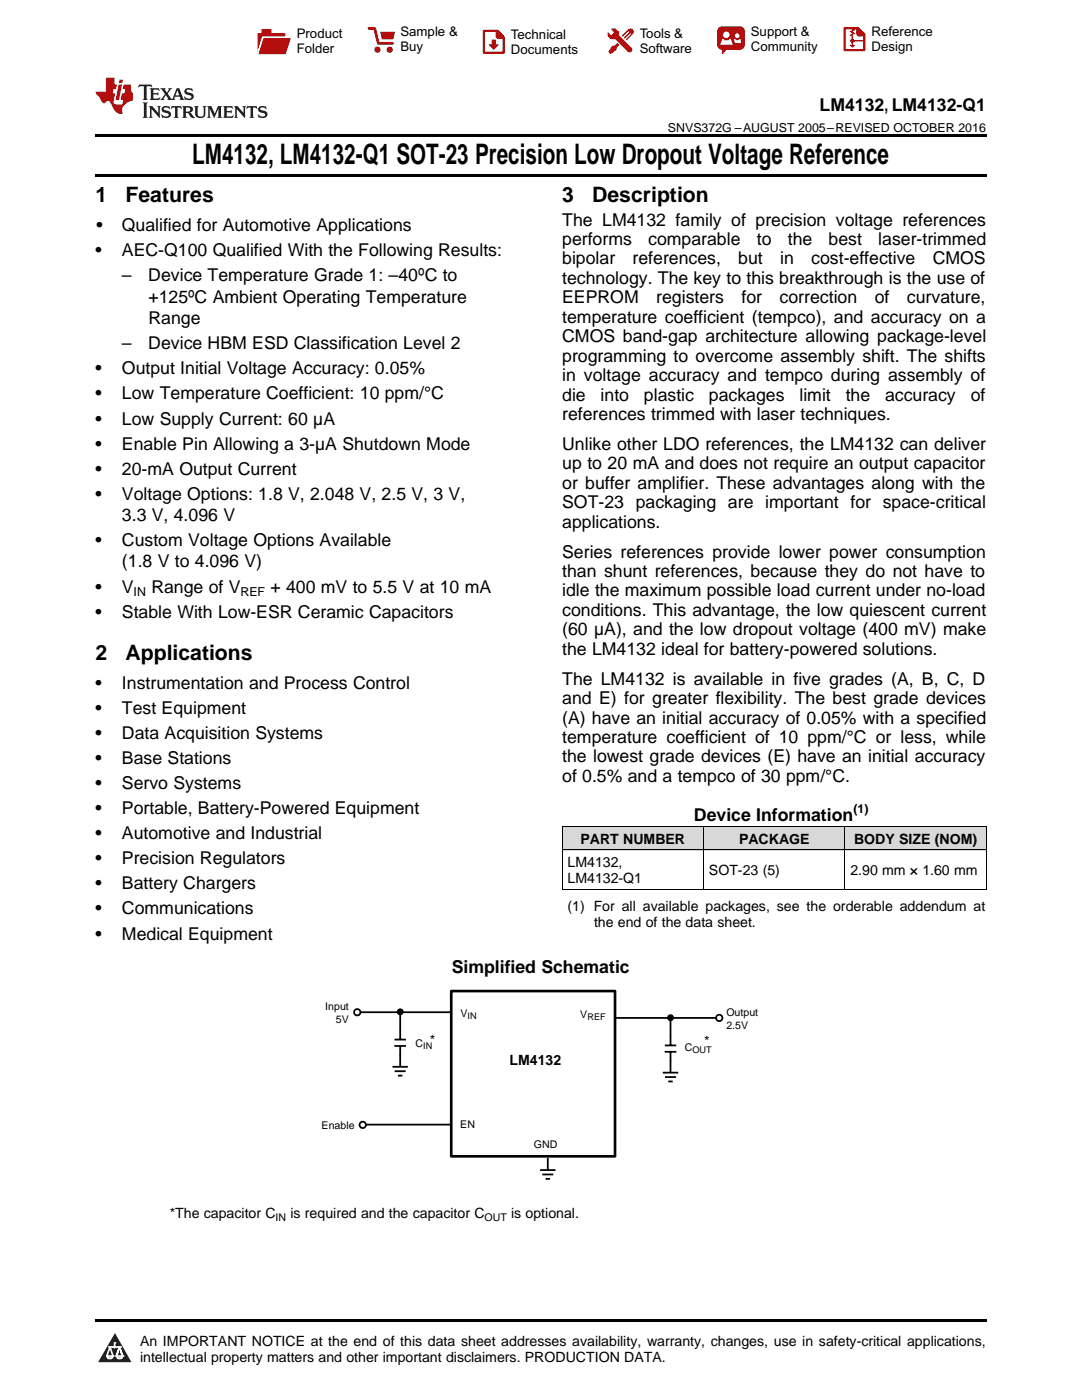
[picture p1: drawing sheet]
<svg xmlns="http://www.w3.org/2000/svg" width="216mm" height="279mm" viewBox="0 0 216 279" stroke-linecap="round" stroke-linejoin="round" font-family="sans-serif">
<defs><g id="words">
<text font-size="5.6" x="38.3" y="32.8">LM4132, LM4132-Q1 SOT-23 Precision Low Dropout Voltage Reference</text>
<g font-size="4.2">
<text x="19" y="40.4">1</text>
<text x="25" y="40.4">Features</text>
<text x="112.2" y="40.4">3</text>
<text x="118.2" y="40.4">Description</text>
<text x="19" y="131.7">2</text>
<text x="25" y="131.7">Applications</text>
</g>
<g font-size="3.5">
<text x="163.5" y="22.2">LM4132, LM4132-Q1</text>
<text x="19.2" y="46.1">•</text>
<text x="24.3" y="46.1">Qualified for Automotive Applications</text>
<text x="112.2" y="45">The LM4132 family of precision voltage references</text>
<text x="19" y="51.1">•</text>
<text x="24.3" y="51.1">AEC-Q100 Qualified With the Following Results:</text>
<text x="112.2" y="48.9">performs</text>
<text x="112.2" y="52.8">bipolar</text>
<text x="126.2" y="52.8">references,</text>
<text x="129.3" y="48.9">comparable</text>
<text x="147.3" y="52.8">but</text>
<text x="151" y="48.9">to</text>
<text x="155.7" y="52.8">in</text>
<text x="157.2" y="48.9">the</text>
<text x="161.9" y="52.8">cost-effective</text>
<text x="165.3" y="48.9">best</text>
<text x="175.3" y="48.9">laser-trimmed</text>
<text x="186.1" y="52.8">CMOS</text>
<text x="24.3" y="56.2">–</text>
<text x="29.6" y="56.2">Device Temperature Grade 1: –40ºC to</text>
<text x="112.2" y="56.7">technology. The key to this breakthrough is the use of</text>
<text x="29.6" y="60.4">+125ºC Ambient Operating Temperature</text>
<text x="29.6" y="64.6">Range</text>
<text x="112.2" y="60.5">EEPROM</text>
<text x="112.2" y="64.4">temperature coefficient (tempco), and accuracy on a</text>
<text x="131" y="60.5">registers</text>
<text x="148" y="60.5">for</text>
<text x="155.6" y="60.5">correction</text>
<text x="174.5" y="60.5">of</text>
<text x="181" y="60.5">curvature,</text>
<text x="24.3" y="69.7">–</text>
<text x="29.6" y="69.7">Device HBM ESD Classification Level 2</text>
<text x="112.2" y="68.3">CMOS band-gap architecture allowing package-level</text>
<text x="19" y="74.7">•</text>
<text x="24.3" y="74.7">Output Initial Voltage Accuracy: 0.05%</text>
<text x="112.2" y="72.2">programming to overcome assembly shift. The shifts</text>
<text x="112.2" y="76.1">in voltage accuracy and tempco during assembly of</text>
<text x="19" y="79.7">•</text>
<text x="24.3" y="79.7">Low Temperature Coefficient: 10 ppm/°C</text>
<text x="112.2" y="79.9">die</text>
<text x="112.2" y="83.8">references trimmed with laser techniques.</text>
<text x="119.9" y="79.9">into</text>
<text x="128.5" y="79.9">plastic</text>
<text x="141.5" y="79.9">packages</text>
<text x="159.5" y="79.9">limit</text>
<text x="168.7" y="79.9">the</text>
<text x="176.6" y="79.9">accuracy</text>
<text x="193.7" y="79.9">of</text>
<text x="19" y="84.7">•</text>
<text x="19" y="89.7">•</text>
<text x="24.3" y="84.7">Low Supply Current: 60 µA</text>
<text x="24.3" y="89.7">Enable Pin Allowing a 3-µA Shutdown Mode</text>
<text x="112.2" y="89.8">Unlike other LDO references, the LM4132 can deliver</text>
<text x="19" y="94.8">•</text>
<text x="24.3" y="94.8">20-mA Output Current</text>
<text x="112.2" y="93.7">up to 20 mA and does not require an output capacitor</text>
<text x="19" y="99.8">•</text>
<text x="24.3" y="99.8">Voltage Options: 1.8 V, 2.048 V, 2.5 V, 3 V,</text>
<text x="112.2" y="97.5">or buffer amplifier. These advantages along with the</text>
<text x="112.2" y="101.4">SOT-23 packaging are important for space-critical</text>
<text x="24.3" y="104">3.3 V, 4.096 V</text>
<text x="112.2" y="105.3">applications.</text>
<text x="19" y="109">•</text>
<text x="24.3" y="109">Custom Voltage Options Available</text>
<text x="24.3" y="113.2">(1.8 V to 4.096 V)</text>
<text x="112.2" y="111.3">Series references provide lower power consumption</text>
<text x="19" y="118.3">•</text>
<text x="24.3" y="118.3">V</text>
<text x="30.2" y="118.3">Range of V</text>
<text x="54" y="118.3">+ 400 mV to 5.5 V at 10 mA</text>
<text x="112.2" y="115.1">than shunt references, because they do not have to</text>
<text x="112.2" y="119">idle the maximum possible load current under no-load</text>
<text x="19" y="123.3">•</text>
<text x="24.3" y="123.3">Stable With Low-ESR Ceramic Capacitors</text>
<text x="112.2" y="122.9">conditions. This advantage, the low quiescent current</text>
<text x="112.2" y="126.8">(60 µA), and the low dropout voltage (400 mV) make</text>
<text x="112.2" y="130.7">the LM4132 ideal for battery-powered solutions.</text>
<text x="19" y="137.4">•</text>
<text x="24.3" y="137.4">Instrumentation and Process Control</text>
<text x="112.2" y="136.6">The LM4132 is available in five grades (A, B, C, D</text>
<text x="19" y="142.4">•</text>
<text x="24.3" y="142.4">Test Equipment</text>
<text x="112.2" y="140.5">and E) for greater flexibility. The best grade devices</text>
<text x="19" y="147.4">•</text>
<text x="24.3" y="147.4">Data Acquisition Systems</text>
<text x="112.2" y="144.4">(A) have an initial accuracy of 0.05% with a specified</text>
<text x="112.2" y="148.3">temperature coefficient of 10 ppm/°C or less, while</text>
<text x="19" y="152.4">•</text>
<text x="24.3" y="152.4">Base Stations</text>
<text x="112.2" y="152.2">the lowest grade devices (E) have an initial accuracy</text>
<text x="19" y="157.4">•</text>
<text x="24.3" y="157.4">Servo Systems</text>
<text x="112.2" y="156">of 0.5% and a tempco of 30 ppm/°C.</text>
<text x="19" y="162.5">•</text>
<text x="19" y="167.5">•</text>
<text x="24.3" y="162.5">Portable, Battery-Powered Equipment</text>
<text x="24.3" y="167.5">Automotive and Industrial</text>
<text x="138.5" y="163.8">Device Information</text>
<text x="19" y="172.5">•</text>
<text x="24.3" y="172.5">Precision Regulators</text>
<text x="19" y="177.5">•</text>
<text x="24.3" y="177.5">Battery Chargers</text>
<text x="19" y="182.5">•</text>
<text x="24.3" y="182.5">Communications</text>
<text x="19" y="187.5">•</text>
<text x="24.3" y="187.5">Medical Equipment</text>
<text x="90.1" y="194.2">Simplified Schematic</text>
</g>
<g font-size="2.8">
<text x="113.2" y="173.1">LM4132,</text>
<text x="115.8" y="168.4">PART NUMBER</text>
<text x="147.5" y="168.4">PACKAGE</text>
<text x="170.4" y="168.4">BODY SIZE (NOM)</text>
<text x="113.2" y="176.2">LM4132-Q1</text>
<text x="141.5" y="174.7">SOT-23 (5)</text>
<text x="169.7" y="174.7">2.90 mm × 1.60 mm</text>
<text x="113.2" y="181.8">(1) For all available packages, see the orderable addendum at</text>
<text x="118.5" y="184.9">the end of the data sheet.</text>
<text x="85.7" y="208.5">*</text>
<text x="140.5" y="208.8">*</text>
<text x="101.7" y="212.6">LM4132</text>
<text x="33.9" y="243.1">*The capacitor C</text>
<text x="58" y="243.1">is required and the capacitor C</text>
<text x="102" y="243.1">is optional.</text>
<text x="27.9" y="268.6">An IMPORTANT NOTICE at the end of this data sheet addresses availability, warranty, changes, use in safety-critical applications,</text>
<text x="27.9" y="271.8">intellectual property matters and other important disclaimers. PRODUCTION DATA.</text>
</g>
<g font-size="2.6">
<text x="59.2" y="7.6">Product</text>
<text x="59.2" y="10.6">Folder</text>
<text x="79.9" y="7.3">Sample &amp;</text>
<text x="79.9" y="10.2">Buy</text>
<text x="102" y="7.8">Technical</text>
<text x="102" y="10.8">Documents</text>
<text x="127.6" y="7.6">Tools &amp;</text>
<text x="127.6" y="10.6">Software</text>
<text x="149.8" y="7.2">Support &amp;</text>
<text x="149.8" y="10.2">Community</text>
<text x="173.9" y="7.3">Reference</text>
<text x="173.9" y="10.2">Design</text>
</g>
<g font-size="2.5">
<text x="133.3" y="26.3">SNVS372G –AUGUST 2005–REVISED OCTOBER 2016</text>
<text x="26.7" y="119">IN</text>
<text x="48" y="119">REF</text>
<text x="170.3" y="162.3">(1)</text>
</g>
<g font-size="2.1">
<text x="64.9" y="201.5">Input</text>
<text x="91.9" y="203">V</text>
<text x="115.8" y="203.3">V</text>
<text x="144.9" y="202.7">Output</text>
<text x="67" y="204.1">5V</text>
<text x="82.9" y="208.9">C</text>
<text x="136.6" y="209.8">C</text>
<text x="144.9" y="205.3">2.5V</text>
<text x="64.2" y="225.3">Enable</text>
<text x="91.9" y="225.1">EN</text>
<text x="106.5" y="229.2">GND</text>
<text x="55" y="243.7">IN</text>
<text x="96.7" y="243.7">OUT</text>
</g>
<g font-size="1.8">
<text x="93.3" y="203.4">IN</text>
<text x="117.2" y="203.6">REF</text>
<text x="84.4" y="209.3">IN</text>
<text x="138.2" y="210.2">OUT</text>
</g>
</g></defs>
<g fill="#d8d8d8">
<path d="M112.2 165h28.2v4.7h-28.2z"/>
<path d="M140.4 165h28.2v4.7h-28.2z"/>
<path d="M168.6 165h28.2v4.7h-28.2z"/>
</g>
<path d="M22.9 266l3.3 5.9h-6.6z" fill="#231f20"/>
<path d="M21.3 270.6h1.2l-.3 .5h-.3a.53 .53 0 0 1-.6-.5z" fill-rule="evenodd" fill="#fff"/>
<path d="M21.3 270.6h1.2l-.3 .5h-.3a.53 .53 0 0 1-.6-.5z" fill="none" stroke="#231f20" stroke-width=".33"/>
<path d="M21.3 270.6l1.2 .1-.3 .4h-.5z" fill="none" stroke="#fff" stroke-width=".33"/>
<path d="M22.9 268.9h.1" fill="none" stroke="#fff" stroke-width=".33"/>
<path d="M22.9 268v.9z" fill="#fff"/>
<path d="M22.9 268v.9z" fill="none" stroke="#fff" stroke-width=".33"/>
<circle cx="22.9" cy="268" r=".16" fill="#fff"/>
<path d="M21.8 268.8h.1" fill="none" stroke="#fff" stroke-width=".33"/>
<path d="M21.8 268.8h2.2z" fill="#fff"/>
<path d="M21.8 268.8h2.2z" fill="none" stroke="#fff" stroke-width=".33"/>
<circle cx="24" cy="268.8" r=".16" fill="#fff"/>
<path d="M23.2 270.6h.1" fill="none" stroke="#fff" stroke-width=".33"/>
<path d="M23.8 268.8l-.6 1.8z" fill="#fff"/>
<path d="M23.8 268.8l-.6 1.8z" fill="none" stroke="#fff" stroke-width=".33"/>
<path d="M23.8 268.8l.7 1.8z" fill="#fff"/>
<path d="M23.8 268.8l.7 1.8z" fill="none" stroke="#fff" stroke-width=".33"/>
<path d="M24.4 270.6h.1" fill="none" stroke="#fff" stroke-width=".33"/>
<circle cx="21.3" cy="270.6" r=".16" fill="#fff"/>
<path d="M22 268.8l-.7 1.8z" fill="#fff"/>
<path d="M22 268.8l-.7 1.8z" fill="none" stroke="#fff" stroke-width=".33"/>
<path d="M22 268.8l.5 1.8z" fill="#fff"/>
<path d="M22 268.8l.5 1.8z" fill="none" stroke="#fff" stroke-width=".33"/>
<circle cx="22.5" cy="270.6" r=".16" fill="#fff"/>
<path d="M23.3 270.6h1.2a.63 .63 0 0 1-.6 .5 .63 .63 0 0 1-.6-.5z" fill-rule="evenodd" fill="#fff"/>
<path d="M23.3 270.6h1.2a.63 .63 0 0 1-.6 .5 .63 .63 0 0 1-.6-.5z" fill="none" stroke="#231f20" stroke-width=".33"/>
<path d="M23.3 270.6h1.2l-.4 .5h-.5z" fill="none" stroke="#fff" stroke-width=".33"/>
<path d="M23.2 270.6h.1" fill="none" stroke="#fff" stroke-width=".33"/>
<circle cx="24.5" cy="270.6" r=".16" fill="#fff"/>
<path d="M19 263.2h177.8v.5h-177.8z" fill="#000"/>
<path d="M90 197.8h32.7v33h-32.7z" fill="none" stroke="#000" stroke-width=".53"/>
<g fill="none" stroke="#000" stroke-width=".35">
<path d="M71.9 202h17.9M78.3 212.9h3.1M78.7 208.7h2.3M78.7 207.5h2.3M78.8 213.8h2.1M79.4 214.7h.9M79.9 201.9v5.6M79.9 208.9v3.9M122.7 203.2h20.4M72.9 224.4h17M107.8 233.5h3M108.2 234.4h2.2"/>
<path d="M108.9 235.3h.9M109.3 231.1v2.3"/>
</g>
<circle cx="71.3" cy="202" r=".64" fill="#fff"/>
<circle cx="71.3" cy="202" r=".64" fill="none" stroke="#000" stroke-width=".35"/>
<circle cx="72.4" cy="224.5" r=".64" fill="#fff"/>
<g fill="none" stroke="#000" stroke-width=".35">
<path d="M132.3 214.1h3M132.6 209.9h2.4M132.7 208.6h2.2M132.7 215h2.2M133.3 215.8h.9M133.8 203.1v5.5M133.8 210v4"/>
<circle cx="79.9" cy="201.9" r=".51"/>
<circle cx="133.8" cy="203.1" r=".51"/>
<circle cx="72.4" cy="224.5" r=".64"/>
</g>
<g fill="#000">
<circle cx="79.9" cy="201.9" r=".51"/>
<circle cx="133.8" cy="203.1" r=".51"/>
</g>
<circle cx="143.5" cy="203.1" r=".64" fill="#fff"/>
<circle cx="143.5" cy="203.1" r=".64" fill="none" stroke="#000" stroke-width=".35"/>
<path d="M112.2 177.5h84.6M112.2 169.6h84.6M112.2 165h84.6M112.2 165v12.5M140.4 165v12.5M168.6 165v12.5M196.8 165v12.5" fill="none" stroke="#000" stroke-width=".2"/>
<path d="M19 34.8h177.8v.5h-177.8zM19 26.8h177.8v.6h-177.8zM112.2 177.5h.1zM168.5 177.5h.1zM196.7 177.5h.1z" fill="#000"/>
<path d="M27.7 16.9l-.1 .6 .6-.3h.5v.2v2.2l-.2 .4h1l-.2-.4v-2.2v-.2h.5l.6 .3-.2-.6zM29.9 17.6l.2 .4v1.6l-.2 .4h1.9l.1-.6a1.09 1.09 0 0 1-1.3 .1v-.6h.6l.4 .2v-.7l-.2 .2h-.8v-.6l.2-.1a1.01 1.01 0 0 1 1 .3l-.1-.6zM32 17.6l.9 1.2-1 1.2h.9l-.2-.3 .5-.7 .5 .7-.3 .3h1.7l-.2-.3 .1-.4h1l.1 .4-.2 .3h1l-.3-.4-.7-2h-.5l-1 2.2-.8-1.1 .9-1.1h-.9l.2 .2-.4 .7-.4-.7 .2-.2zM35.4 18l.4 1h-.8zM37 17.7a.66 .66 0 0 0-.2 .8 .66 .66 0 0 0 .6 .4l.7 .2 .1 .2a.8 .8 0 0 1-.7 .4 .8 .8 0 0 1-.7-.5l.1 .8 .2-.2a.94 .94 0 0 0 1.1 .1 .94 .94 0 0 0 .4-.9 1.48 1.48 0 0 0-1.3-.6v-.4a1.1 1.1 0 0 1 1.2 .2l-.2-.6-.2 .1-.5-.1zM28.5 20.4l.2 .4v2.3l-.2 .4h1l-.2-.4v-2.3l.2-.4zM29.7 21.2l.2 .4v1.5l-.2 .4h.8l-.3-.4 .1-1.3 1.6 1.8v-2l.2-.4h-.7l.2 .2v1.1l-1.2-1.3zM32.5 21.3a.66 .66 0 0 0-.2 .8 .66 .66 0 0 0 .6 .4l.6 .2 .2 .2a.8 .8 0 0 1-.8 .4 .8 .8 0 0 1-.7-.5l.2 .7 .2-.1a.94 .94 0 0 0 1 .1 .94 .94 0 0 0 .5-1 1.47 1.47 0 0 0-1.3-.6l-.1-.3a1.1 1.1 0 0 1 1.3 .2l-.2-.6-.2 .1-.5-.2zM34.3 21.2l-.2 .6a.64 .64 0 0 1 .8-.3v1.6l-.2 .4h1l-.3-.4 .1-1.6a.66 .66 0 0 1 .8 .3l-.2-.6zM36.3 21.2l.3 .4v1.5l-.3 .4h1l-.2-.2v-.7h.5l.1 .1a.8 .8 0 0 0 1.2 .7l-1-1a.62 .62 0 0 0 .6-.5 .62 .62 0 0 0-.6-.7zM37.1 21.5h.1a.48 .48 0 0 1 .6 0 .48 .48 0 0 1 .1 .6l-.2 .1-.6 .1zM38.7 21.2l.2 .2a2.29 2.29 0 0 0 .4 2 1.05 1.05 0 0 0 1.7-.7v-1.3l.2-.2h-.8l.2 .4v1.1a.61 .61 0 0 1-.6 .6 .61 .61 0 0 1-.6-.6v-1.1l.3-.4zM41.3 21.2l.3 .4v1.5l-.3 .4h.8l-.2-.4v-1.4l.8 1.9 .9-1.9v1.4l-.2 .4h.9l-.2-.4v-1.5l.2-.4h-.8l-.7 1.5-.6-1.5zM44.5 21.2l.2 .4v1.5l-.2 .4h1.9l.2-.6a1.1 1.1 0 0 1-1.4 .2v-.7h.6l.4 .2v-.6l-.2 .1-.8 .1v-.6l.2-.1a1.02 1.02 0 0 1 1.1 .2l-.2-.5zM46.7 21.2l.2 .4v1.5l-.2 .4h.8l-.3-.4 .1-1.3 1.6 1.8v-2l.2-.4h-.7l.2 .2v1.1l-1.2-1.3zM49.3 21.2l-.1 .6a.64 .64 0 0 1 .8-.3v1.6l-.3 .4h1l-.2-.4v-1.6a.66 .66 0 0 1 .8 .3l-.1-.6zM51.7 21.3a.66 .66 0 0 0-.2 .7 .66 .66 0 0 0 .7 .5l.6 .2 .1 .2a.8 .8 0 0 1-.7 .4 .8 .8 0 0 1-.7-.5l.1 .7 .2-.1a.94 .94 0 0 0 1.1 .1 .94 .94 0 0 0 .4-1 1.48 1.48 0 0 0-1.2-.6l-.1-.3a1.1 1.1 0 0 1 1.2 .2l-.2-.6-.1 .1-.6-.2z" fill="#231f20"/>
<path d="M21.1 15.5v2.8h-2v.4l.9 .9a.96 .96 0 0 0 1 1 .59 .59 0 0 1 .5-.4 .59 .59 0 0 1 .5 .3l.4 .8a1.61 1.61 0 0 0 2.1 1.3 1.63 1.63 0 0 1 1.1-2.2l.9-.3v-1.5a1.6 1.6 0 0 1-.4-1.7h-1.4l-.2 .9h.5l-.2 .8h-.5l-.2 1v.3h.5l-.2 .9h-.7a.74 .74 0 0 1-1-.6l.3-1.6h-.5l.2-.8h.5l.1-.9h-.4v-1.4zM23.7 16.9l-.7 3h.8l.6-3zM23.8 15.9l-.1 .7h.7l.2-.7z" fill="#ee1d23"/>
<g fill="#d60000">
<path d="M52.2 5.8h2v.8h2.7v4.2h-5.5v-4.2h.8z" fill-rule="evenodd"/>
<path d="M52.5 7.5h5.6l-1.1 3.3h-5.6z" fill-rule="evenodd"/>
</g>
<path d="M52.4 7.4h5.7v.1h-5.6l-1.1 3.3z" fill-rule="evenodd" fill="#fff"/>
<path d="M52.4 7.4h5.7v.1h-5.6l-1.1 3.3z" fill="none" stroke="#fff" stroke-width=".2"/>
<path d="M73.6 5.7h1.2l.7 2.9h2.8" fill="none" stroke="#d60000" stroke-width=".55"/>
<g fill="#d60000">
<path d="M75.9 6.3h2.9l-.3 1.6h-2.3z" fill-rule="evenodd"/>
<circle cx="75.3" cy="9.9" r=".62"/>
<circle cx="77.8" cy="9.9" r=".62"/>
</g>
<path d="M96.6 6.2h2.7l1.2 1.2v3.1h-3.9z" fill="none" stroke="#d60000" stroke-width=".44"/>
<g fill="#d60000">
<path d="M98.1 7.9h.8v1h.6l-1 1.1-.9-1v-.1h.5z" fill-rule="evenodd"/>
<path d="M98.9 6.2h.4l1.2 1.2v.4h-1.2l-.4-.4z" fill-rule="evenodd"/>
<path d="M122 5.7h.8l.6 .6 .1 .7 2.5 2.5-.7 .8-2.4-2.3-1.1-.2-.6-.6v-.8l.8 .6 .4-.4v-.2l-.4-.5z" fill-rule="evenodd"/>
<path d="M122.2 9.1h.5l.5-.5 .4 .4-.5 .5-.1 .4-1.2 .9-.4-.5z" fill-rule="evenodd"/>
<path d="M125.3 5.9a.67 .67 0 0 1 1 0 .67 .67 0 0 1 0 .9z" fill-rule="evenodd"/>
<path d="M125.3 5.9l1 .9-1.2 1.2h-.2v-.2l.9-.9 .1-.2h-.2l-1 1h-.2v-.2l1-1v-.2h-.2l-1 1h-.2v-.2z" fill-rule="evenodd"/>
<circle cx="125.6" cy="9.9" r=".54"/>
</g>
<path d="M123.4 6.3l-.1 .7" fill="none" stroke="#d60000" stroke-width=".2"/>
<g fill="#d60000">
<path d="M143.4 5.5l.7-.2h3.6a.95 .95 0 0 1 .9 .9v2.8a.95 .95 0 0 1-.9 .9h-3.6a.95 .95 0 0 1-1-.9v-2.8z" fill-rule="evenodd"/>
<path d="M144 9.9h1l-.8 .9h-.2z" fill-rule="evenodd"/>
</g>
<g fill="#fff">
<path d="M146.6 8.6h1.3z"/>
<path d="M144.1 7.8h.3l.1 .2h.8l.2-.2h.3l.4 1.1h-2.5z" fill-rule="evenodd"/>
<path d="M146.5 7.8h.2l.2 .2h.5l.1-.2h.2l.2 .8h-1.3z" fill-rule="evenodd"/>
<circle cx="144.9" cy="6.9" r=".65"/>
<circle cx="147.1" cy="7.1" r=".48"/>
</g>
<path d="M168.5 5.6h2.7l1.3 1.3v3.1h-4z" fill="none" stroke="#d60000" stroke-width=".44"/>
<path d="M170.1 7.3v1.8M170.1 8.1h2.3" fill="none" stroke="#d60000" stroke-width=".3"/>
<g fill="#d60000">
<path d="M170.9 5.6h.3l1.3 1.3v.4h-1.1l-.5-.6z" fill-rule="evenodd"/>
<circle cx="170.1" cy="8.1" r=".42"/>
<circle cx="171.4" cy="6.7" r=".55"/>
</g>
<g fill="#d60000">
<path d="M169.5 9h1.2l-.6 .5z"/>
<path d="M169.8 5.8h.6l.3 .2-.6 .3 .6 .4-.7 .3 .2 .3h-.2l-.5-.3 .6-.3-.6-.4 .6-.3z"/>
</g>
<use href="#words"/>
</svg>
